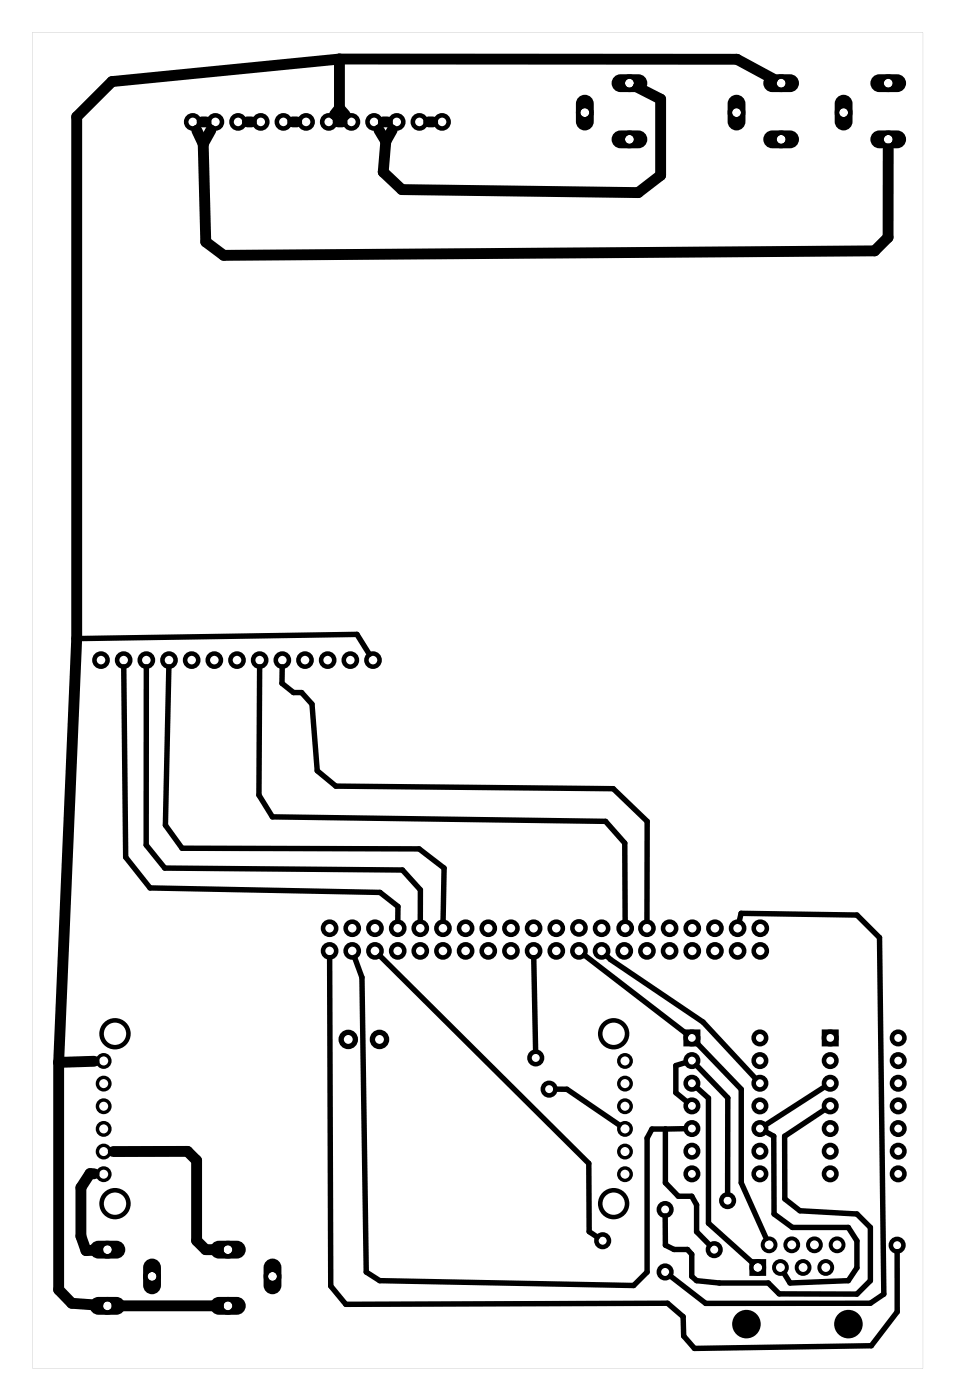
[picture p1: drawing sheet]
<svg xmlns="http://www.w3.org/2000/svg" width="107mm" height="157mm" viewBox="0 0 107 157" stroke-linecap="round" stroke-linejoin="round" font-family="sans-serif">
<g fill="#000">
<path d="M3.6 3.6h99.8v149.8h-99.8zM3.6 3.6v149.8h99.8v-149.8z"/>
<path d="M64.8 10.9a1 1 0 0 1 1.1-.2 1 1 0 0 1 .6 .9v2a1 1 0 0 1-1 1 1 1 0 0 1-1-1v-2l.1-.4zM65 12.6a.5 .5 0 0 0 1 0 .5 .5 0 0 0-1 0z"/>
<path d="M68.8 14.9l.3-.2 .4-.1h2a1 1 0 0 1 1 1 1 1 0 0 1-1 1h-2a1 1 0 0 1-.9-.6 1 1 0 0 1 .2-1.1zM70 15.6a.5 .5 0 0 0 1 0 .5 .5 0 0 0-1 0z"/>
<path d="M68.8 8.6l.3-.2 .4-.1h2a1 1 0 0 1 1 1 1 1 0 0 1-1 1h-2a1 1 0 0 1-.9-.6 1 1 0 0 1 .2-1.1zM70 9.3a.5 .5 0 0 0 1 0 .5 .5 0 0 0-1 0z"/>
<path d="M81.8 10.9a1 1 0 0 1 1.1-.2 1 1 0 0 1 .6 .9v2a1 1 0 0 1-1 1 1 1 0 0 1-1-1v-2l.1-.4zM82 12.6a.5 .5 0 0 0 1 0 .5 .5 0 0 0-1 0z"/>
<path d="M85.8 14.9l.3-.2 .4-.1h2a1 1 0 0 1 1 1 1 1 0 0 1-1 1h-2a1 1 0 0 1-.9-.6 1 1 0 0 1 .2-1.1zM87 15.6a.5 .5 0 0 0 1 0 .5 .5 0 0 0-1 0z"/>
<path d="M85.8 8.6l.3-.2 .4-.1h2a1 1 0 0 1 1 1 1 1 0 0 1-1 1h-2a1 1 0 0 1-.9-.6 1 1 0 0 1 .2-1.1zM87 9.3a.5 .5 0 0 0 1 0 .5 .5 0 0 0-1 0z"/>
<path d="M93.8 10.9a1 1 0 0 1 1.1-.2 1 1 0 0 1 .6 .9v2a1 1 0 0 1-1 1 1 1 0 0 1-1-1v-2l.1-.4zM94 12.6a.5 .5 0 0 0 1 0 .5 .5 0 0 0-1 0z"/>
<path d="M97.8 14.9l.3-.2 .4-.1h2a1 1 0 0 1 1 1 1 1 0 0 1-1 1h-2a1 1 0 0 1-.9-.6 1 1 0 0 1 .2-1.1zM99 15.6a.5 .5 0 0 0 1 0 .5 .5 0 0 0-1 0z"/>
<path d="M97.8 8.6l.3-.2 .4-.1h2a1 1 0 0 1 1 1 1 1 0 0 1-1 1h-2a1 1 0 0 1-.9-.6 1 1 0 0 1 .2-1.1zM99 9.3a.5 .5 0 0 0 1 0 .5 .5 0 0 0-1 0z"/>
<path d="M10.3 139.4l.3-.2 .4-.1h2a1 1 0 0 1 1 1 1 1 0 0 1-1 1h-2a1 1 0 0 1-.9-.6 1 1 0 0 1 .2-1.1zM11.5 140.1a.5 .5 0 0 0 1 0 .5 .5 0 0 0-1 0z"/>
<path d="M23.8 139.4l.3-.2 .4-.1h2a1 1 0 0 1 1 1 1 1 0 0 1-1 1h-2a1 1 0 0 1-.9-.6 1 1 0 0 1 .2-1.1zM25 140.1a.5 .5 0 0 0 1 0 .5 .5 0 0 0-1 0z"/>
<path d="M10.3 145.7l.3-.2 .4-.1h2a1 1 0 0 1 1 1 1 1 0 0 1-1 1h-2a1 1 0 0 1-.9-.6 1 1 0 0 1 .2-1.1zM11.5 146.4a.5 .5 0 0 0 1 0 .5 .5 0 0 0-1 0z"/>
<path d="M16.3 141.4a1 1 0 0 1 1.1-.2 1 1 0 0 1 .6 .9v2a1 1 0 0 1-1 1 1 1 0 0 1-1-1v-2l.1-.4zM16.5 143.1a.5 .5 0 0 0 1 0 .5 .5 0 0 0-1 0z"/>
<path d="M23.8 145.7l.3-.2 .4-.1h2a1 1 0 0 1 1 1 1 1 0 0 1-1 1h-2a1 1 0 0 1-.9-.6 1 1 0 0 1 .2-1.1zM25 146.4a.5 .5 0 0 0 1 0 .5 .5 0 0 0-1 0z"/>
<path d="M29.8 141.4a1 1 0 0 1 1.1-.2 1 1 0 0 1 .6 .9v2a1 1 0 0 1-1 1 1 1 0 0 1-1-1v-2l.1-.4zM30 143.1a.5 .5 0 0 0 1 0 .5 .5 0 0 0-1 0z"/>
<path d="M84 141.2h1.9v1.9h-1.9zM84.4 142.1a.5 .5 0 0 0 1 0 .5 .5 0 0 0-1 0z"/>
</g>
<g fill="none" stroke="#000" stroke-width=".51">
<path d="M76.8 115.7h1.4v1.4h-1.4zM92.3 115.7h1.4v1.4h-1.4z"/>
<circle cx="21.6" cy="13.7" r=".74"/>
<circle cx="24.1" cy="13.7" r=".74"/>
<circle cx="26.7" cy="13.7" r=".74"/>
<circle cx="29.2" cy="13.7" r=".74"/>
<circle cx="31.8" cy="13.7" r=".74"/>
<circle cx="34.3" cy="13.7" r=".74"/>
<circle cx="36.8" cy="13.7" r=".74"/>
<circle cx="39.4" cy="13.7" r=".74"/>
<circle cx="41.9" cy="13.7" r=".74"/>
<circle cx="44.5" cy="13.7" r=".74"/>
<circle cx="47" cy="13.7" r=".74"/>
<circle cx="49.5" cy="13.7" r=".74"/>
<circle cx="11.3" cy="74" r=".74"/>
<circle cx="13.9" cy="74" r=".74"/>
<circle cx="16.4" cy="74" r=".74"/>
<circle cx="18.9" cy="74" r=".74"/>
<circle cx="21.5" cy="74" r=".74"/>
<circle cx="24" cy="74" r=".74"/>
<circle cx="26.6" cy="74" r=".74"/>
<circle cx="29.1" cy="74" r=".74"/>
<circle cx="31.6" cy="74" r=".74"/>
<circle cx="34.2" cy="74" r=".74"/>
<circle cx="36.7" cy="74" r=".74"/>
<circle cx="39.3" cy="74" r=".74"/>
<circle cx="41.8" cy="74" r=".74"/>
<circle cx="12.9" cy="115.9" r="1.5"/>
<circle cx="36.9" cy="104.1" r=".74"/>
<circle cx="36.9" cy="106.6" r=".74"/>
<circle cx="39.5" cy="104.1" r=".74"/>
<circle cx="39.5" cy="106.6" r=".74"/>
<circle cx="42" cy="104.1" r=".74"/>
<circle cx="42" cy="106.6" r=".74"/>
<circle cx="44.6" cy="104.1" r=".74"/>
<circle cx="44.6" cy="106.6" r=".74"/>
<circle cx="47.1" cy="104.1" r=".74"/>
<circle cx="47.1" cy="106.6" r=".74"/>
<circle cx="49.6" cy="104.1" r=".74"/>
<circle cx="49.6" cy="106.6" r=".74"/>
<circle cx="52.2" cy="104.1" r=".74"/>
<circle cx="52.2" cy="106.6" r=".74"/>
<circle cx="54.7" cy="104.1" r=".74"/>
<circle cx="54.7" cy="106.6" r=".74"/>
<circle cx="57.3" cy="104.1" r=".74"/>
<circle cx="57.3" cy="106.6" r=".74"/>
<circle cx="59.8" cy="104.1" r=".74"/>
<circle cx="59.8" cy="106.6" r=".74"/>
<circle cx="60" cy="118.6" r=".7"/>
<circle cx="62.3" cy="104.1" r=".74"/>
<circle cx="62.3" cy="106.6" r=".74"/>
<circle cx="64.9" cy="106.6" r=".74"/>
<circle cx="64.9" cy="104.1" r=".74"/>
<circle cx="67.4" cy="104.1" r=".74"/>
<circle cx="67.4" cy="106.6" r=".74"/>
<circle cx="68.8" cy="115.9" r="1.5"/>
<circle cx="70" cy="106.6" r=".74"/>
<circle cx="70.1" cy="104.1" r=".74"/>
<circle cx="72.5" cy="104.1" r=".74"/>
<circle cx="72.5" cy="106.6" r=".74"/>
<circle cx="75" cy="104.1" r=".74"/>
<circle cx="75" cy="106.6" r=".74"/>
<circle cx="77.5" cy="118.9" r=".7"/>
<circle cx="77.5" cy="116.4" r=".7"/>
<circle cx="77.6" cy="104.1" r=".74"/>
<circle cx="77.6" cy="106.6" r=".74"/>
<circle cx="80.1" cy="104.1" r=".74"/>
<circle cx="80.1" cy="106.6" r=".74"/>
<circle cx="82.7" cy="104.1" r=".74"/>
<circle cx="82.7" cy="106.6" r=".74"/>
<circle cx="85.2" cy="118.9" r=".7"/>
<circle cx="85.2" cy="116.4" r=".7"/>
<circle cx="85.2" cy="106.6" r=".74"/>
<circle cx="85.2" cy="104.1" r=".74"/>
<circle cx="93" cy="118.9" r=".7"/>
<circle cx="93" cy="116.4" r=".7"/>
<circle cx="100.7" cy="118.9" r=".7"/>
<circle cx="100.7" cy="116.4" r=".7"/>
<circle cx="12.9" cy="135" r="1.5"/>
<circle cx="61.5" cy="122.1" r=".7"/>
<circle cx="67.5" cy="139.1" r=".7"/>
<circle cx="68.8" cy="135" r="1.5"/>
<circle cx="74.5" cy="135.6" r=".7"/>
<circle cx="77.5" cy="124" r=".7"/>
<circle cx="77.5" cy="121.5" r=".7"/>
<circle cx="77.5" cy="131.6" r=".7"/>
<circle cx="77.5" cy="126.5" r=".7"/>
<circle cx="77.5" cy="129.1" r=".7"/>
<circle cx="81.5" cy="134.6" r=".7"/>
<circle cx="85.2" cy="121.5" r=".7"/>
<circle cx="85.2" cy="124" r=".7"/>
<circle cx="85.2" cy="131.6" r=".7"/>
<circle cx="85.2" cy="126.5" r=".7"/>
<circle cx="85.2" cy="129.1" r=".7"/>
<circle cx="93" cy="121.5" r=".7"/>
<circle cx="93" cy="124" r=".7"/>
<circle cx="93" cy="129.1" r=".7"/>
<circle cx="93" cy="126.5" r=".7"/>
<circle cx="93" cy="131.6" r=".7"/>
<circle cx="100.5" cy="139.6" r=".7"/>
<circle cx="100.7" cy="129.1" r=".7"/>
<circle cx="100.7" cy="121.5" r=".7"/>
<circle cx="100.7" cy="124" r=".7"/>
<circle cx="100.7" cy="126.5" r=".7"/>
<circle cx="100.7" cy="131.6" r=".7"/>
<circle cx="74.5" cy="142.6" r=".7"/>
<circle cx="80" cy="140.1" r=".7"/>
</g>
<g fill="none" stroke="#000" stroke-width=".44">
<circle cx="86.2" cy="139.6" r=".72"/>
<circle cx="88.7" cy="139.6" r=".72"/>
<circle cx="91.3" cy="139.6" r=".72"/>
<circle cx="93.8" cy="139.6" r=".72"/>
<circle cx="84.9" cy="142.1" r=".72"/>
<circle cx="87.5" cy="142.1" r=".72"/>
<circle cx="90" cy="142.1" r=".72"/>
<circle cx="92.5" cy="142.1" r=".72"/>
</g>
<g fill="#000">
<circle cx="83.6" cy="148.5" r="1.6"/>
<circle cx="95.1" cy="148.5" r="1.6"/>
</g>
<g fill="none" stroke="#000" stroke-width=".5">
<circle cx="65.5" cy="12.6" r=".75"/>
<circle cx="70.5" cy="9.3" r=".75"/>
<circle cx="70.5" cy="15.6" r=".75"/>
<circle cx="82.5" cy="12.6" r=".75"/>
<circle cx="87.5" cy="9.3" r=".75"/>
<circle cx="87.5" cy="15.6" r=".75"/>
<circle cx="94.5" cy="12.6" r=".75"/>
<circle cx="99.5" cy="9.3" r=".75"/>
<circle cx="99.5" cy="15.6" r=".75"/>
<circle cx="12" cy="140.1" r=".75"/>
<circle cx="12" cy="146.4" r=".75"/>
<circle cx="17" cy="143.1" r=".75"/>
<circle cx="25.5" cy="140.1" r=".75"/>
<circle cx="25.5" cy="146.4" r=".75"/>
<circle cx="30.5" cy="143.1" r=".75"/>
</g>
<g fill="none" stroke="#000" stroke-width=".59">
<circle cx="39" cy="116.6" r=".8"/>
<circle cx="42.5" cy="116.6" r=".8"/>
</g>
<g fill="none" stroke="#000" stroke-width=".38">
<circle cx="11.6" cy="119" r=".7"/>
<circle cx="70" cy="119" r=".7"/>
<circle cx="11.6" cy="131.7" r=".7"/>
<circle cx="11.6" cy="129.1" r=".7"/>
<circle cx="11.6" cy="124" r=".7"/>
<circle cx="11.6" cy="126.6" r=".7"/>
<circle cx="11.6" cy="121.5" r=".7"/>
<circle cx="70" cy="129.1" r=".7"/>
<circle cx="70" cy="124" r=".7"/>
<circle cx="70" cy="126.6" r=".7"/>
<circle cx="70" cy="131.7" r=".7"/>
<circle cx="70" cy="121.5" r=".7"/>
</g>
<g fill="none" stroke="#000" stroke-width="1.2">
<path d="M22 14.6l.8 1.5M22.6 13.7h.5M22.8 16.1l.3 11 2 1.5 72.9-.5 1.5-1.5v-9.9M23.6 14.6l-.8 1.5M27.7 13.7h.5M32.8 13.7h.5M37.9 13.7h.4M38 6.6l-25.5 2.5-3.9 4v58.5l-2 47.5M38 6.6h44.6l4 2.2M38 12.1l-.5 .7M38 6.6v5.5M38 12.1l.7 .8"/>
<path d="M42.5 14.6l.7 1.3M43 13.7h.4M43.9 14.6l-.7 1.3M48 13.7h.5M71.5 9.8l2.5 1.3v8.6l-2.5 1.9-26.5-.3-2.1-2 .3-3.4M6.6 119.1v25.5l1.4 1.5 3 .3M10.5 119l-3.9 .1M10.5 131.6h-.4l-1 1.6v5.4l.5 1.6h1.4M12.7 129.1h8.3l1 1v9l1 1h1.5M13.1 146.4h11.4"/>
</g>
<g fill="none" stroke="#000" stroke-width=".61">
<path d="M8.6 71.6l31.4-.5 1.4 2.3M13.9 74.8l.2 21.3 2.7 3.5 25.8 .5 2 1.5v1.7M16.4 74.8v20l2.1 2.5 26.6 .3 2 2.2v3.5M18.9 74.8l-.4 17.7 1.9 2.6 26.6 .1 2.8 2.1-.1 6M29.1 74.8l-.1 14.4 1.5 2.4 37.4 .5 2.1 2.4 .1 8.8M31.6 74.8v1.8l1.3 1.1h.9l1.2 1.3 .6 7.4 2 1.8 31.1 .2 3.8 3.7v11.2M36.9 107.4l.2 36.8 1.7 2.1 36-.2 1.8 1.5v2.2l1.2 1.4 19.8-.3 2.9-3.8v-6.7M39.7 107.3l.9 2.3 .4 33 1.6 1 28.4 .5 1.5-1.5v-15l.6-1h1.5M42.6 107.2l23.4 23.3v7.6l.9 .6M59.8 107.4l.2 10.5M65.5 107.1l11.5 8.8M68 107.2l.4 .4 10.4 7 5.9 6.3"/>
<path d="M76.8 119.1l-1.1 .4v3l1.3 1M78 116.9l5.1 5.2v10.5l2.8 6.3M78 119.5l3.6 3.6-.1 10.8M82.8 103.3l.3-.9 12.9 .2 2.6 2.5 .4 40-1.5 1-18.4 .1-4-3.1M62.3 122.1h1.2l5.9 4M74.6 126.6v6l1.4 1.5h1.5l.6 1v3l1.4 1.5M76.8 126.6h-2.2M78.1 122l1.3 1.1v14.1l4.9 4.4M85.8 126.9l.9 .5v8.7l2.1 1.5h6.3l.9 1.5v3.1l-.9 1.4-6.6 .3-.6-1.1M92.4 121.9l-6.6 4.3M92.4 124.4l-4.5 3 .1 7 1.6 1.4 6.4 .3 1.5 1.5v6l-1.5 1.5h-8.7l-1.2-1.2h-5.5l-2.5-.3-.6-.5v-2.4l-.5-.6h-1.5l-.9-.5-.1-3.2"/>
</g>
</svg>
